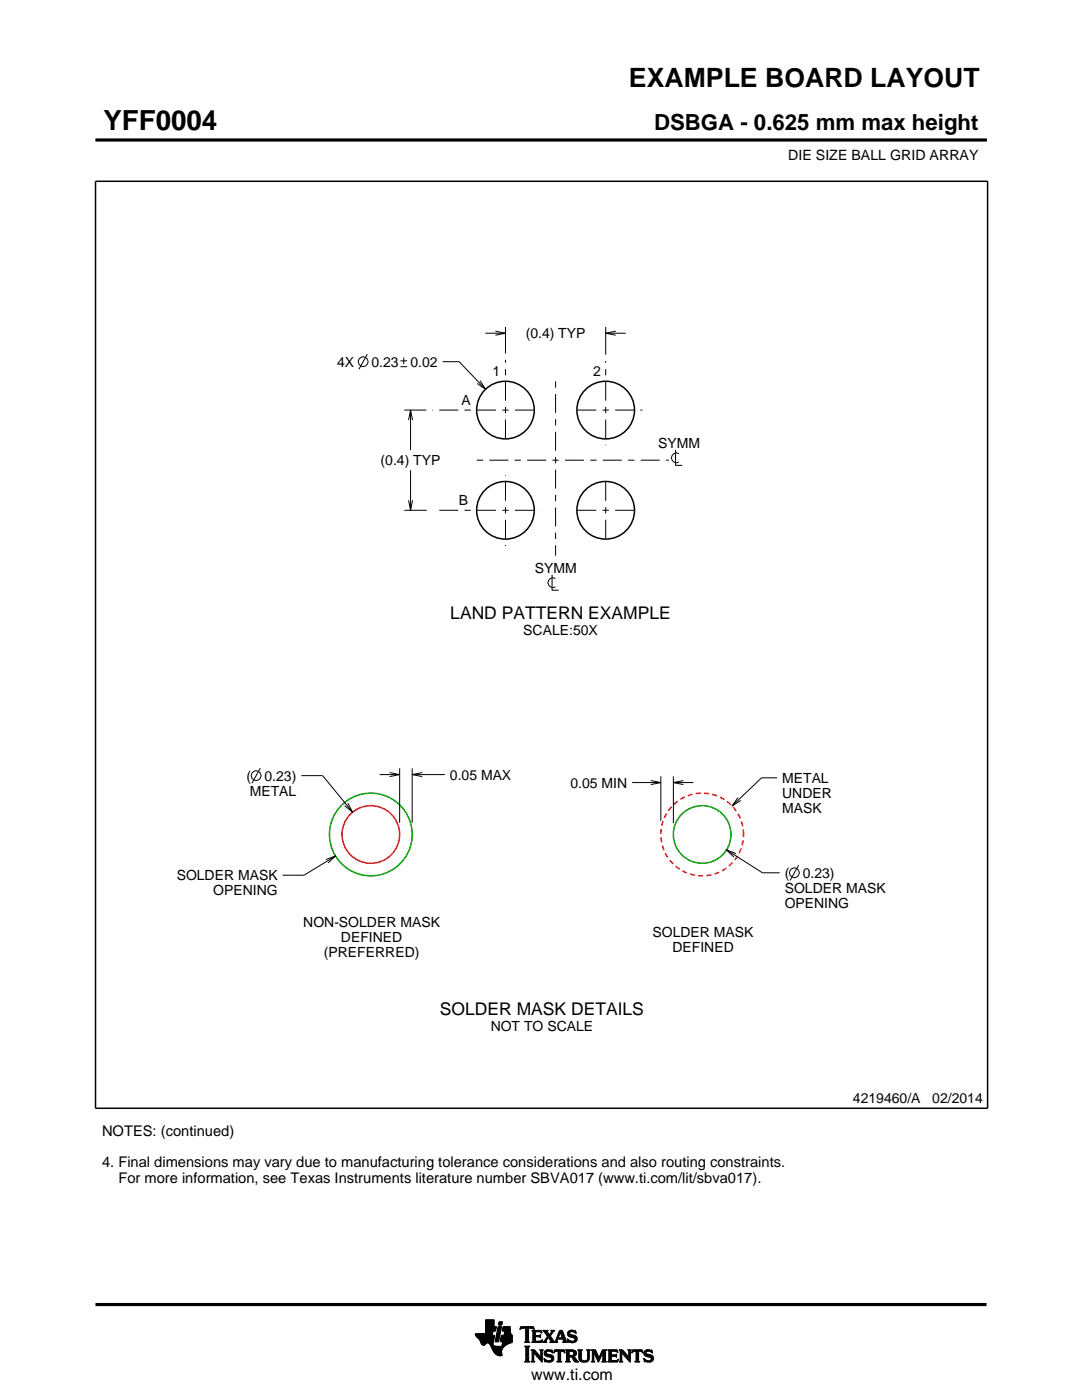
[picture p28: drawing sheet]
<svg xmlns="http://www.w3.org/2000/svg" width="216mm" height="279mm" viewBox="0 0 216 279" stroke-linecap="round" stroke-linejoin="round" font-family="sans-serif">
<defs><g id="words">
<text font-size="5.5" x="20.6" y="26">YFF0004</text>
<text font-size="5.3" x="125.5" y="17.4">EXAMPLE BOARD LAYOUT</text>
<text font-size="4.4" x="130.5" y="26">DSBGA - 0.625 mm max height</text>
<g font-size="3.5">
<text x="89.9" y="123.5">LAND PATTERN EXAMPLE</text>
<text x="87.8" y="202.5">SOLDER MASK DETAILS</text>
</g>
<text font-size="3.2" x="106" y="275.3">www.ti.com</text>
<g font-size="2.9">
<text x="20.4" y="226.7">NOTES: (continued)</text>
<text x="20.4" y="233">4. Final dimensions may vary due to manufacturing tolerance considerations and also routing constraints.</text>
<text x="23.6" y="236.1">For more information, see Texas Instruments literature number SBVA017 (www.ti.com/lit/sbva017).</text>
</g>
<g font-size="2.8">
<text x="157.3" y="32">DIE SIZE BALL GRID ARRAY</text>
<text x="104.9" y="67.5">(0.4) TYP</text>
<text x="67.3" y="73.2">4X</text>
<text x="74.1" y="73.2">0.23</text>
<text x="81.9" y="73.2">0.02</text>
<text x="98.3" y="75.1">1</text>
<text x="118.3" y="74.9">2</text>
<text x="92.1" y="80.8">A</text>
<text x="131.4" y="89.4">SYMM</text>
<text x="76" y="92.8">(0.4) TYP</text>
<text x="91.6" y="100.9">B</text>
<text x="106.7" y="114.3">SYMM</text>
<text x="104.4" y="126.6">SCALE:50X</text>
<text x="49.2" y="155.8">(</text>
<text x="52.8" y="155.8">0.23)</text>
<text x="89.8" y="155.6">0.05 MAX</text>
<text x="49.8" y="158.8">METAL</text>
<text x="113.8" y="157.2">0.05 MIN</text>
<text x="156.1" y="156.2">METAL</text>
<text x="156.1" y="159.2">UNDER</text>
<text x="156.1" y="162.2">MASK</text>
<text x="35.3" y="175.7">SOLDER MASK</text>
<text x="42.5" y="178.7">OPENING</text>
<text x="156.6" y="175.2">(</text>
<text x="156.6" y="178.2">SOLDER MASK</text>
<text x="160.2" y="175.2">0.23)</text>
<text x="60.5" y="184.9">NON-SOLDER MASK</text>
<text x="156.6" y="181.2">OPENING</text>
<text x="64.6" y="190.9">(PREFERRED)</text>
<text x="68" y="187.9">DEFINED</text>
<text x="130.2" y="186.9">SOLDER MASK</text>
<text x="134.2" y="189.9">DEFINED</text>
<text x="97.9" y="205.7">NOT TO SCALE</text>
<text x="170.2" y="220.2">4219460/A</text>
<text x="186" y="220.2">02/2014</text>
</g>
</g></defs>
<g fill="none" stroke="#000" stroke-width=".2">
<path d="M19.1 27.9h177.7M196.8 27.7v.5M73.3 70.7l-1.7 3M79.9 72h1.3M79.9 73.2h1.3M80.6 71.4v1.3M88.3 72.2h3.3l5.3 5.5M95.8 76l1.1 1.7-1.7-1.2M96.9 66.5h4M98.9 66.1l2 .4-2 .4M100.9 65.3v5.2M120.9 65.3v5.5"/>
<path d="M120.9 66.5h4M122.9 66.1l-2 .4 2 .4M80.7 81.8h4.3M81.5 83.8l.4-2 .4 2M81.5 99.8l.4 2 .4-2M81.9 81.8v8M81.9 93.8v8M134.8 89.8v3.1h1.3M135.5 90.5a.98 .98 0 0 0-1.5 .9 .98 .98 0 0 0 1.5 .8M80.7 101.8h4.4M110.2 114.7v3.1h1.3M110.8 115.5a.98 .98 0 0 0-1.5 .8 .98 .98 0 0 0 1.5 .8"/>
<path d="M51.9 153.3l-1.6 3M60.1 154.8h4.3l6 7.3M75.7 154.6h4M77.7 154.2l2 .4-2 .4M79.7 153.3v10.9M82.2 153.3v10.9M82.2 154.6h6.6M84.2 154.2l-2 .4 2 .4M126.1 156.2h5.8M129.9 155.8l2 .4-2 .4M131.9 154.9v8.9M134.4 154.9v9.4"/>
<path d="M134.4 156.2h4M136.4 155.8l-2 .4 2 .4M147.3 159.2l-1.2 1.6 1.7-1M155.1 155.2h-3.1l-5.9 5.6M65 171.5l2-.7-1.5 1.4M67 170.8l-6.3 3.9h-4.3M69.4 160.3l1 1.8-1.6-1.3M145 169.6l7.1 4.6h3.5M146.9 170.4l-1.9-.8 1.4 1.4M159.3 172.7l-1.6 3M94.8 266.2h3.5M94.8 266.3h3.5"/>
<path d="M94.9 266.4h3.3M94.9 266.5h3.8l-.2 1.2M94.9 266.5h3.8M95 266.6h3.7M95 266.7h3.7M95.1 266.8h3.6M95.2 266.9h3.4M95.3 267h3.3M95.4 267.1h3.2M95.5 267.2h3.1M95.6 267.3h3M95.7 267.4h2.8"/>
<path d="M95.7 267.5h2.8M95.7 267.5l.3 .7 .4 .3 .3-.1 .5-.4 .4 .1 .8 1.5M95.8 267.6h2.7M95.8 267.7h2.7M95.9 267.8h2.6M95.9 267.9h2.5M95.9 268h2.5M96 268h1.1M96 268.1h1M96.1 268.2h.8M96.1 268.3h.7M96.2 268.4h.6"/>
<path d="M96.3 268.4h.4M96.9 266.1h1.4M96.9 266h1.4M96.9 265.9h1.4M96.9 265.8h1.5M96.9 265.7h1.5M96.9 264.7l2.2 .1-.2 .9h-.5l-.2 .8M96.9 265.6h2M96.9 265.5h2M96.9 265.4h2M96.9 265.3h2.1M96.9 265.2h2.1"/>
<path d="M96.9 265.1h2.1M96.9 265h2.1M96.9 264.9h2.1M96.9 264.8h2.2M96.9 264.6h1.7M96.9 264.5h1.7M96.9 264.4h1.7M96.9 264.3h1.7M96.9 264.2h1.7M96.9 264.1h1.7M96.9 264h1.7M96.9 263.9h1.7"/>
<path d="M96.9 263.8h1.7M96.9 263.7h1.7M96.9 263.6h1.7M96.9 263.5h1.7M96.9 263.4h1.7M97.5 268h.9M97.6 268.1h.8M97.7 268.2h.7M97.7 268.3h.7M97.8 268.4h.6M97.9 268.5h.6M97.9 268.6h.7"/>
<path d="M98 268.7h1.1M98 268.8h2.6M98 268.8h2.5M98.1 268.9h2.3M98.1 269h2.3M98.1 269.1h2.2M98.2 269.2h2.1M98.2 269.2h2M98.2 269.3h2M98.3 269.4h1.9M98.3 269.5h1.8M98.4 269.6h1.7"/>
<path d="M98.4 269.6l.6 .7 .7 .3 .5-.1-.1-.7M98.4 268v.4l.3 .2 2 .1M98.5 269.7h1.6M98.5 267.7l-.1 .3M98.5 269.8h1.6M98.6 269.9h1.5M98.6 264.8v-1.4h-1.7v2.8h-2.1l.2 .5 .7 .8M98.6 270h1.5M98.7 270h1.4M98.8 270.1h1.3M98.8 267.7h.7M98.8 267.6h.7"/>
<path d="M98.8 267.5h.7M98.9 270.2h1.2M98.9 267.4h.7M98.9 267.3h.7M98.9 267.2h.7M98.9 267.1h.7M98.9 267h.7M98.9 270.3h1.3M99 266.9h.6M99 266.9h.7M99 266.8h.7M99 266.7h.7"/>
<path d="M99 266.6h.7M99 266.5h.7M99.1 270.4h1.1M99.1 266.4h.7M99.1 266.3h.7M99.1 266.2h.7M99.1 266.1h.7M99.1 266h.7M99.2 265.9h.7M99.2 265.8h.7M99.2 270.4h1M99.2 265.7h.7"/>
<path d="M99.2 265.6h.7M99.2 265.5h.7M99.3 265.4h.6M99.3 265.4h.7M99.3 265.3h.7M99.3 265.2h.7M99.3 265.1h.7M99.3 265h.7M99.4 270.5h.8M99.4 264.9h.7M99.4 264.8h.7M99.4 264.8h.7l-.6 3h-.7z"/>
<path d="M99.4 264.5l.2-.7h.7l-.2 .7h-.7M99.5 264.4h.6M99.5 264.3h.7M99.5 264.2h.7M99.5 264.1h.7M99.5 264h.7M99.5 263.9h.7M99.6 263.8h.7M99.8 270.6h.1M99.8 267.7h2.4M99.8 267.6h2.4M99.8 267.5h2.4"/>
<path d="M99.9 267.4h2.3M99.9 267.3h2.3M99.9 267.2h2.3M99.9 267.1h2.3M99.9 267h2.3M99.9 266.9h2.3M100 266.9h2.2M100 266.8h2.2M100 266.7h2.2M100 266.6h2.2M100 266.5h2.2M100.1 268.6h.7"/>
<path d="M100.2 268.5h.7M100.2 268.4h.8M100.2 268.4h.9M100.2 268.3h1M100.2 268.2h1.2M100.2 265.6h1.6M100.2 268.1h1.4M100.2 265.5h1.6M100.2 268h1.6M100.3 265.4h1.5M100.3 268h1.7M100.3 267.9h1.9"/>
<path d="M100.3 265.3h1.5M100.3 267.8h1.9M100.3 265.2h1.5M100.3 265.1h1.5M100.3 265h1.5M100.4 264.9h1.4M100.4 264.8h1.4M100.6 266.5l.1-.8h-.5l.2-.9h1.4l.1 1.1 .3 .6v1.4l-1.3 .6M100.6 266.4h1.5M100.6 266.3h1.4M100.6 266.2h1.4M100.6 266.1h1.3"/>
<path d="M100.7 266h1.2M100.7 265.9h1.2M100.7 265.8h1.1M100.7 265.7h1.1M100.9 268.5l-.6 .6-.2 .7M102.2 266.5h-2.2l-.2 1.1 .5 .2-.2 .9M103.7 265.3h.1M103.8 265.2h.2M103.8 265h2.8M103.8 264.9h2.7M103.9 264.8h2.6M104.7 267.8h1"/>
<path d="M104.7 271.8h1.1M104.7 268.7h1M104.8 267.7h.7M104.8 271.7h.8M104.9 265.2h.6M104.9 268.9h.6M104.9 267.6h.6M104.9 267.5l-.2 .3M104.9 267.5h.6M104.9 267.4h.6M104.9 267.3h.6M104.9 267.2h.6"/>
<path d="M104.9 267.1h.6M104.9 267h.6M104.9 266.8h.6M104.9 266.7h.6M104.9 266.6h.6M104.9 266.5h.6M104.9 266.4h.6M104.9 266.3h.6M104.9 266.2h.6M104.9 266.1h.6M104.9 265.9h.6M104.9 265.8h.6"/>
<path d="M104.9 265.7h.6M104.9 265.6h.6M104.9 265.5h.6M104.9 265.4h.6M104.9 265.3h.6M104.9 271.5h.6M104.9 269h.6M104.9 271.4h.6M104.9 271.4v-2.4l-.2-.4h1.1l-.3 .4v2.4M104.9 271.4l-.2 .4h1.1l-.3-.4M104.9 271.3h.6M104.9 271.2h.6"/>
<path d="M104.9 271.1h.6M104.9 271h.6M104.9 270.9h.6M104.9 270.8h.6M104.9 270.6h.6M104.9 270.5h.6M104.9 270.4h.6M104.9 270.3h.6M104.9 270.2h.6M104.9 270.1h.6M104.9 270h.6M104.9 269.9h.6"/>
<path d="M104.9 269.8h.6M104.9 269.6h.6M104.9 269.5h.6M104.9 269.4h.6M104.9 269.3h.6M104.9 269.2h.6M104.9 269.1h.6M105.5 267.5l.2 .3M105.5 267.5v-2.3l.7-.1 .4 .3-.1-.6h-2.6l-.1 .6 .4-.3 .7 .1v2.3M105.7 267.8h-1M105.9 271.8h.8M105.9 269.4h.8"/>
<path d="M106.1 269.5h.7M106.1 267.8h2M106.1 271.7h.5M106.2 269.6h.7M106.2 271.5h.3M106.2 265.6h1.8M106.2 269.8h.8M106.2 271.4h.3M106.2 271.4l-.3 .4h.8l-.2-.4M106.2 271.3h.3M106.2 271.2h.3M106.2 271.1h.3"/>
<path d="M106.2 271h.3M106.2 270.9h.3M106.2 270.8h.3M106.2 270.6h.3M106.2 270.5h.3M106.2 270.4h.3M106.2 270.3h.3M106.2 270.2h.3M106.2 270.1h.3M106.2 270h1M106.2 269.9h.9M106.2 269.8v1.6"/>
<path d="M106.2 269.8l-.3-.4h.8l1.2 1.4M106.3 267.7h1.8M106.3 265.7h1.8M106.3 267.6h.6M106.3 265.8h.6M106.3 267.5l-.2 .3M106.3 267.5h.5M106.3 267.4h.5M106.3 267.3h.5M106.3 267.2h.5M106.3 267.1h.5M106.3 267h.5"/>
<path d="M106.3 266.8h.5M106.3 266.7h1.6M106.3 266.6h1.6M106.3 266.5h.5M106.3 266.4h.5M106.3 266.3h.5M106.3 266.2h.5M106.3 266.1h.5M106.3 265.9h.5M106.4 265.2h.2M106.5 270h.1M106.5 270v1.4"/>
<path d="M106.5 270l1.6 1.9M106.5 265.3h.1M106.6 270.1h.7M106.7 270.2h.7M106.8 270.3h.7M106.8 265.9l.2-.1h.6l.6 .2-.2-.5h-1.9l.2 .3v1.7M106.8 265.9v.6h.8l.3-.2v.7M106.9 270.4h.7M107 270.5h.7M107.1 270.6h.7M107.2 270.8h1M107.3 270.9h.9"/>
<path d="M107.4 271h.8M107.5 271.1h.7M107.6 271.2h.6M107.6 266.5h.3M107.7 271.3h.5M107.7 269.4h.7M107.7 266.8h.2M107.7 267.6h.5M107.8 266.4h.1M107.8 271.4h.4M107.8 267h.1M107.8 265.8h.3"/>
<path d="M107.8 269.5h.5M107.9 271.5h.3M107.9 269.6h.3M107.9 267l-.3-.2h-.8l.1 .8h.9l.5-.2M107.9 269.8h.3M107.9 270.6h.3M107.9 270.5h.3M107.9 270.4h.3M107.9 270.3h.3M107.9 270.2h.3M107.9 270.1h.3M107.9 270h.3"/>
<path d="M107.9 269.9h.3M107.9 269.8v1M107.9 269.8l-.2-.4h.7l-.2 .4M108 271.7h.2M108 265.9h.1M108 267.5h.2M108.1 271.8h.1M108.1 266.1h.1M108.2 267.4h.1M108.2 269.8l-.1 2.1M108.2 267.8h.9M108.3 267.4l-.2 .5-2-.1"/>
<path d="M108.3 265.6h1M108.5 267.7h.5M108.5 271.1h.1M108.5 265.7h.7M108.5 271.2h.2M108.6 271.3h.2M108.6 270.1l.2 .5 1.1 .3 .1 .3-.1 .3h-.5l-.9-.4M108.6 270.1h.4M108.6 270h.4M108.6 270.2h.6M108.6 267.6h.4M108.6 271.4h.4"/>
<path d="M108.6 269.9h.4M108.6 270.3h1M108.6 265.8h.7M108.6 271.5h.8M108.6 269.8h.5M108.7 271.7h1.5M108.7 270.4h1.3M108.7 267.5h.3M108.7 271.8h.1M108.7 265.9h.6M108.7 269.6h1.5M108.8 267.4h.3"/>
<path d="M108.8 270.5h1.5M108.8 266.1h.6M108.8 269.5h1.4M108.8 267.3h.4M108.9 266.2h.6M108.9 267.2h.4M108.9 266.3h.6M108.9 270.6h1.5M109 267.1h.3M109 270l.1 .2 1.2 .3 .2 .6M109 270l.1-.3h.4l.8 .3-.1-.6-.2 .1-.6-.1-.6 .2-.2 .5M109 266.4h1"/>
<path d="M109.1 271.8h.9M109.1 269.4h.7M109.1 267h.9M109.1 266.5h.8M109.1 267.8h-.9M109.2 266.8h.8M109.2 266.6h.6M109.2 266.7h.7M109.2 266.7l-.6 .9-.4 .2M109.3 270.8h1.1M109.5 267.1h.6M109.6 267.2h.6"/>
<path d="M109.7 271.5h.7M109.7 267.3h.6M109.7 267.8h1.6M109.7 267.8l.2-.2-.5-.7-.4 .8 .1 .1M109.7 266.3h.4M109.7 267.4h.6M109.8 270.9h.7M109.8 266.2h.3M109.8 266.6l.9 1.2 1-2.3h.5l.8 2.1 .3 .2M109.8 267.5h.6M109.9 266.1h.3M109.9 269.8h.4"/>
<path d="M109.9 267.6h.6M109.9 267.7h.7M109.9 271.4h.5M109.9 265.9h.4M110 271h.5M110 265.6h.7M110 265.9l-.4 .5-.4-.6 .2-.3h-1.1l.9 1.2M110 265.9l.1-.2-.2-.2h.8l-.9 1.1M110 271.3h.5M110 265.8h.4M110 271.1h.5M110 271.2h.5"/>
<path d="M110.1 269.4h.1M110.1 265.7h.4M110.1 269.9h.2M110.2 270h.1M110.5 270h.1M110.5 269.9h.2M110.5 271.1l-.2 .5-.8 .3-.6-.2-.2 .1-.2-.7M110.5 269.8h.3M110.6 269.6h2.1M110.6 269.5h2M110.6 269.4h2M110.7 267.7h.5"/>
<path d="M110.8 267.6h.4M110.9 267.5h.3M110.9 267.4h.3M111 267.3h.3M111 267.2h1.8M111 267.1h1.8M111.1 267h.3M111.1 271.8h1M111.1 266.8h.4M111.2 266.7h.3M111.2 267.5l.1-.2h1l.1 .2M111.2 267.5v.3h.1"/>
<path d="M111.2 266.6h.3M111.3 266.5h.3M111.3 271.7h.6M111.3 266.4h.3M111.3 271.5h.6M111.3 267.8h-1.6M111.3 269.8h.6M111.4 266.3h.3M111.4 271.4h.5M111.4 271.4l-.1-1.7h-.4l-.4 .4 .2-.7h1.9l.1 .7-.3-.4h-.5v1.7M111.4 270.1h.5M111.4 270h.5"/>
<path d="M111.4 269.9h.5M111.4 270.5h.5M111.4 270.4h.5M111.4 270.3h.5M111.4 270.2h.5M111.4 271.1h.5M111.4 271h.5M111.4 270.9h.5M111.4 270.8h.5M111.4 270.6h.5M111.4 271.4l-.3 .4h1l-.2-.4M111.4 271.3h.5"/>
<path d="M111.4 271.2h.5M111.4 266.2h.3M111.4 266.1h.4M111.5 265.9h.9M111.5 265.8h.8M111.6 265.7h.7M111.6 265.6h.6M111.8 265.9l.4 1.1h-.8zM111.9 266.1h.5M111.9 266.2h.5M111.9 266.3h.6M112 266.4h.5"/>
<path d="M112 266.5h.6M112.1 266.6h.5M112.1 266.7h.6M112.1 266.8h.6M112.2 267h.5M112.2 267.8h1.1M112.3 267.3h.6M112.3 267.4h.6M112.4 267.5h.6M112.4 267.5v.3h-.2M112.4 269.8h.3M112.4 267.6h.6"/>
<path d="M112.4 267.7h.7M112.6 269.9h.1M112.6 270h.2M112.8 271.8h1M112.8 269.4h1.6M113 269.5h1.7M113 271.7h.7M113 269.6h1.9M113 271.5h.6M113 269.8h.6M113 271.4h.6M113 271.4l-.2 .4h1l-.2-.4"/>
<path d="M113 271.3h.6M113 271.2h.6M113 271.1h.6M113 271h.6M113 270.9h.6M113 270.8h1.5M113 270.6h1.6M113 270.5h1.8M113 270.4h.6M113 270.3h.6M113 270.2h.6M113 270.1h.6"/>
<path d="M113 270h.6M113 269.9h.6M113 269.8v1.6M113 269.8l-.2-.4h1.5l.6 .2 .1 .5M113.2 267.3h.2M113.2 267.4h.3M113.2 266.2l.3 .5 1 .3 .2 .3M113.2 266.2h.5M113.2 266.3h.6M113.2 266.1h.5M113.3 267.5h.3M113.3 267.8h-1.1"/>
<path d="M113.3 266.4h.9M113.3 265.9h.4M113.3 267.6h.6M113.3 266.5h1.3M113.3 267.7h1.6M113.3 265.8h.5M113.3 267.8h.2M113.4 266.6h1.5M113.4 265.7h1.5M113.5 266.7h1.5M113.5 265.6h1.4M113.6 269.9l.1-.2h.5l.3 .4"/>
<path d="M113.6 269.9v.6M113.7 267.8h1.1M113.8 266.8h1.3M113.8 265.5h.6M114 268h.4M114.1 270.9h.6M114.2 271h.6M114.2 271.1h.7M114.3 271.2h.6M114.3 267h.8M114.3 269.8h.7M114.3 270.4h.6"/>
<path d="M114.4 271.3h.6M114.4 271.3l.4 .5h.7M114.4 271.3l-.3-.4-.5-.1v.6M114.4 270.7h.1M114.4 270.7l1.1 1.1M114.4 271.4h.7M114.4 269.9h.6M114.4 270.3h.6M114.5 267.6h.5M114.5 270.2h.5M114.5 270h.5M114.5 265.8h.4"/>
<path d="M114.5 270.1h.5M114.5 270.1l-.2 .3-.3 .1M114.5 271.5h.7M114.6 271.7h.7M114.6 267.1h.6M114.6 267.5h.5M114.7 267.2h.5M114.7 267.4h.5M114.7 265.9h.3M114.7 267.3h.5M114.7 271.8h.8M114.8 266.1h.2"/>
<path d="M114.9 266.2h.1M114.9 266.2l-.1-.7-.2 .1-.5-.1-.6 .2-.3 .5M114.9 266.2l-.7-.4h-.4l-.1 .2 .1 .3 1.1 .4 .3 .5M115 270.1l-.1 .4-.5 .2M115.2 267.2l-.3 .6-.7 .2-.6-.2-.2 .1-.2-.7 .9 .5 .4-.1 .2-.3M115.3 269.4h.9M115.4 269.5h.7M115.5 269.6h.5M115.5 269.8h.5M115.5 269.8v1.4l.4 .5 .6 .2 .7-.1 .3-.3 .1-.5M115.5 271h.5M115.5 270.9h.5"/>
<path d="M115.5 270.8h.5M115.5 270.6h.5M115.5 270.5h.5M115.5 270.4h.5M115.5 270.3h.5M115.5 270.2h.5M115.5 270.1h.5M115.5 270h.5M115.5 269.9h.5M115.5 269.8l-.2-.4h.9l-.2 .4M115.5 271.1h.5M115.5 271.2h.5"/>
<path d="M115.5 271.3h.6M115.6 271.4h.6M115.7 271.5h.8M115.8 271.7h1.5M116 269.8v1.2M116 271l.2 .4 .5 .2 .4-.2 .2-.4M116 271.8h1.1M116.8 271.5h.6M117 269.4h.8M117.1 271.4h.4M117.2 269.5h.5M117.2 271.3h.4"/>
<path d="M117.2 269.6h.4M117.2 271.2h.4M117.2 271.1h.4M117.3 269.8h.3M117.3 271h.3M117.3 270.9h.3M117.3 270.8h.3M117.3 270.6h.3M117.3 270.5h.3M117.3 270.4h.3M117.3 270.3h.3M117.3 270.2h.3"/>
<path d="M117.3 270.1h.3M117.3 270h.3M117.3 269.9h.3M117.6 269.8l.2-.4h-.8l.2 .3 .1 1.3M117.6 269.8v1.2M118 271.8h.7M118 269.4h.8M118.1 269.5h.8M118.1 271.7h.5M118.2 269.6h.7M118.2 271.5h.3M118.2 269.8h.8"/>
<path d="M118.2 271.4h.3M118.2 269.8l-.2-.4h.8l.7 1.6 .7-1.6h.9l-.3 .4M118.2 271.4l-.2 .4h.7l-.2-.4M118.2 271.3h.3M118.2 271.2h.3M118.2 271.1h.3M118.2 271h.3M118.2 270.9h.3M118.2 270.8h.3M118.2 270.6h.3M118.2 270.5h.3M118.2 270.4h.3"/>
<path d="M118.2 270.3h.3M118.2 270.2h.3M118.2 270.1h.3M118.2 270h.9M118.2 269.9h.8M118.2 269.8v1.6M118.6 270.1h.5M118.6 270.2h.6M118.7 270.3h.5M118.7 270.4h.6M118.8 270.5h.5M118.8 270.6h.6"/>
<path d="M118.9 270.8h.5M118.9 270.9h.6M119 271h.8M119 271.1h.8M119.1 271.2h.6M119.1 271.3h.6M119.2 271.4h.4M119.2 271.5h.4M119.3 271.7h.2M119.3 271.8h.2M119.6 270.9h.3M119.6 270.8h.3"/>
<path d="M119.7 270.6h.3M119.7 270.5h.3M119.8 270.4h.3M119.8 270.3h.3M119.9 270.2h.3M119.9 270.1h.3M120 270h.8M120 269.9h.8M120 269.8h.8M120.1 271.8h1M120.1 269.6h.7M120.1 269.5h.8"/>
<path d="M120.2 269.4h.9M120.2 271.7h.7M120.3 271.5h.5M120.3 271.4h.5M120.3 271.4l-.2 .4h1l-.3-.4M120.3 271.4v-1.5l-.9 2-.9-2v1.5M120.3 271.3h.5M120.3 271.2h.5M120.3 271.1h.5M120.3 271h.5M120.3 270.9h.5M120.3 270.8h.5"/>
<path d="M120.3 270.6h.5M120.3 270.5h.5M120.3 270.4h.5M120.3 270.3h.5M120.3 270.2h.5M120.3 270.1h.5M120.8 269.8v1.6M121.2 271.8h2M121.2 269.4h1.9M121.4 269.5h1.8M121.4 271.7h1.9M121.5 269.6h1.7"/>
<path d="M121.5 271.5h1.8M121.5 269.8h.5M121.5 271.4h.5M121.5 269.8l-.3-.4h1.9l.2 .6M121.5 269.9h.5M121.5 269.8v1.6M121.5 270.3h.5M121.5 270.2h.5M121.5 270.1h.5M121.5 270h.5M121.5 270.9h.5M121.5 270.8h.5"/>
<path d="M121.5 270.6h1.5M121.5 270.5h1.5M121.5 270.4h1.5M121.5 271.3h.5M121.5 271.2h.5M121.5 271.1h.5M121.5 271h.5M122.6 270.4l.4-.2v.7l-.2-.2h-.8v.7l.2 .1M122.9 270.8h.1M122.9 270.3h.1M123 269.8h.3M123.1 271.4h.3"/>
<path d="M123.2 269.9h.1M123.3 270h.1M123.3 270l-.4-.3h-.8l-.1 .7M123.3 271.3h.1M123.4 271.2h.1M123.4 271.2l-.2 .6h-2l.3-.4M123.4 271.2l-.3 .3h-.4M123.5 271.8h.8M123.5 269.4h.7M123.6 269.5h.7M123.7 271.7h.5M123.7 269.6h.7"/>
<path d="M123.7 271.5h.4M123.7 269.8h.8M123.7 271.4h.4M123.7 269.8l-.2-.4h.7l1.2 1.4 .1-1M123.7 271.4l-.2 .4h.8l-.2-.4M123.7 271.3h.4M123.7 271.2h.4M123.7 271.1h.4M123.7 271h.4M123.7 270.9h.4M123.7 270.8h.4M123.7 270.6h.4"/>
<path d="M123.7 270.5h.4M123.7 270.4h.4M123.7 270.3h.4M123.7 270.2h.4M123.7 270.1h.4M123.7 270h1M123.7 269.9h.9M123.7 269.8v1.6M124.1 270v1.4M124.1 270h.1M124.2 270.1h.6M124.2 270.2h.7"/>
<path d="M124.3 270.3h.7M124.4 270.4h.7M124.5 270.5h.7M124.6 270.6h.7M124.7 270.8h1.1M124.8 270.9h1M124.9 271h.9M125 271.1h.8M125.1 271.2h.7M125.2 271.3h.6M125.2 269.4h.8M125.3 271.4h.5"/>
<path d="M125.4 269.5h.5M125.4 271.5h.4M125.4 269.6h.4M125.5 269.8h.3M125.5 269.8l-.3-.4h.8l-.2 .4M125.5 269.9h.3M125.5 270.2h.3M125.5 270.1h.3M125.5 270h.3M125.5 270.4h.3M125.5 270.3h.3M125.5 270.6h.3"/>
<path d="M125.5 270.5h.3M125.5 271.7h.3M125.6 271.8h.2M125.8 269.8v2.1l-1.7-1.9M126 270h.1M126.1 269.9h.1M126.1 269.8h.3M126.1 269.6h2.1M126.2 269.5h2M126.2 269.4h2M126.6 271.8h1.1M126.9 271.7h.6"/>
<path d="M126.9 271.5h.5M126.9 269.8h.5M126.9 271.4h.5M126.9 271.4v-1.7h-.5l-.3 .4 .1-.7h1.9l.2 .7-.4-.4h-.5v1.7M126.9 270.1h.5M126.9 270h.5M126.9 269.9h.5M126.9 270.5h.5M126.9 270.4h.5M126.9 270.3h.5M126.9 270.2h.5M126.9 271.1h.5"/>
<path d="M126.9 271h.5M126.9 270.9h.5M126.9 270.8h.5M126.9 270.6h.5M126.9 271.4l-.3 .4h1.1l-.3-.4M126.9 271.3h.5M126.9 271.2h.5M128 269.8h.3M128.1 269.9h.2M128.2 270h.1M128.4 271.1h.1M128.4 271.2h.2"/>
<path d="M128.5 271.3h.2M128.5 270.1l.1 .4 .5 .3M128.5 270.1h.4M128.5 270h.4M128.5 270.2h.6M128.5 271.4h.4M128.5 269.9h.4M128.5 270.3h1M128.5 271.5h.8M128.5 269.8h.5M128.6 271.7h1.5M128.6 270.4h1.3"/>
<path d="M128.6 271.8h.1M128.6 269.6h1.5M128.7 270.5h1.5M128.7 269.5h1.4M128.8 270.6h1.5M128.9 270l.1 .2 1.2 .3 .2 .6M128.9 270l.1-.3h.4l.8 .3-.1-.6-.2 .1-.6-.1-.6 .2-.2 .5M128.9 271.8h1M129 269.4h.7M129.1 270.8l.7 .2 .1 .4-.7 .1-.8-.4M129.2 270.8h1.1M129.6 271.5h.7"/>
<path d="M129.6 270.9h.8M129.8 269.8h.4M129.8 271.4h.5M129.9 271h.5M129.9 271.3h.5M129.9 271.1h.5M129.9 271.2h.5M129.9 269.4h.2M130 269.9h.2M130.1 270h.1M130.4 271.1l-.3 .5-.7 .3-.6-.2-.2 .1-.2-.7"/>
<circle cx="72.4" cy="72.2" r=".98"/>
<circle cx="51.1" cy="154.8" r=".98"/>
<circle cx="158.5" cy="174.2" r=".98"/>
</g>
<g fill="none" stroke="#000" stroke-width=".3">
<path d="M19.1 36.2h178v185h-178z"/>
<circle cx="100.9" cy="81.8" r="5.8"/>
<circle cx="120.9" cy="81.8" r="5.8"/>
<circle cx="100.9" cy="101.8" r="5.8"/>
<circle cx="120.9" cy="101.8" r="5.8"/>
</g>
<path d="M19 27.9h177.8M19 260.3h177.8" fill="none" stroke="#000" stroke-width=".63" stroke-linecap="butt"/>
<g fill="none" stroke="#000" stroke-width=".2" stroke-dasharray="1.3 1.3 3.8 1.3" stroke-dashoffset=".6" stroke-linecap="butt">
<path d="M100.9 81.8v6.7M100.9 81.8v-10M100.9 81.8h-14.6M100.9 81.8h6.4M110.9 91.8v19.1M110.9 91.8v-15.9M110.9 91.8h-16M110.9 91.8h22.6M120.9 81.8v7.1M120.9 81.8v-9.7M120.9 81.8h-6.7M120.9 81.8h7.3"/>
<path d="M100.9 101.8v7.2M100.9 101.8v-7M100.9 101.8h-14.5M100.9 101.8h6.9M120.9 101.8h-7M120.9 101.8h6.9M120.9 101.8v7M120.9 101.8v-6.9"/>
</g>
<g fill="none" stroke="#00a600" stroke-width=".3">
<circle cx="74" cy="166.5" r="8.3"/>
<circle cx="140.1" cy="166.5" r="5.8"/>
</g>
<circle cx="74" cy="166.5" r="5.8" fill="none" stroke="#f00" stroke-width=".3"/>
<path d="M148.4 166.5a8.3 8.3 0 0 0-12.1-7.3 8.3 8.3 0 0 0-.9 14.1 8.3 8.3 0 0 0 12.9-5.6l.1-1.2" fill="none" stroke="#f00" stroke-width=".3" stroke-dasharray="1 .7" stroke-linecap="butt"/>
<use href="#words"/>
</svg>
